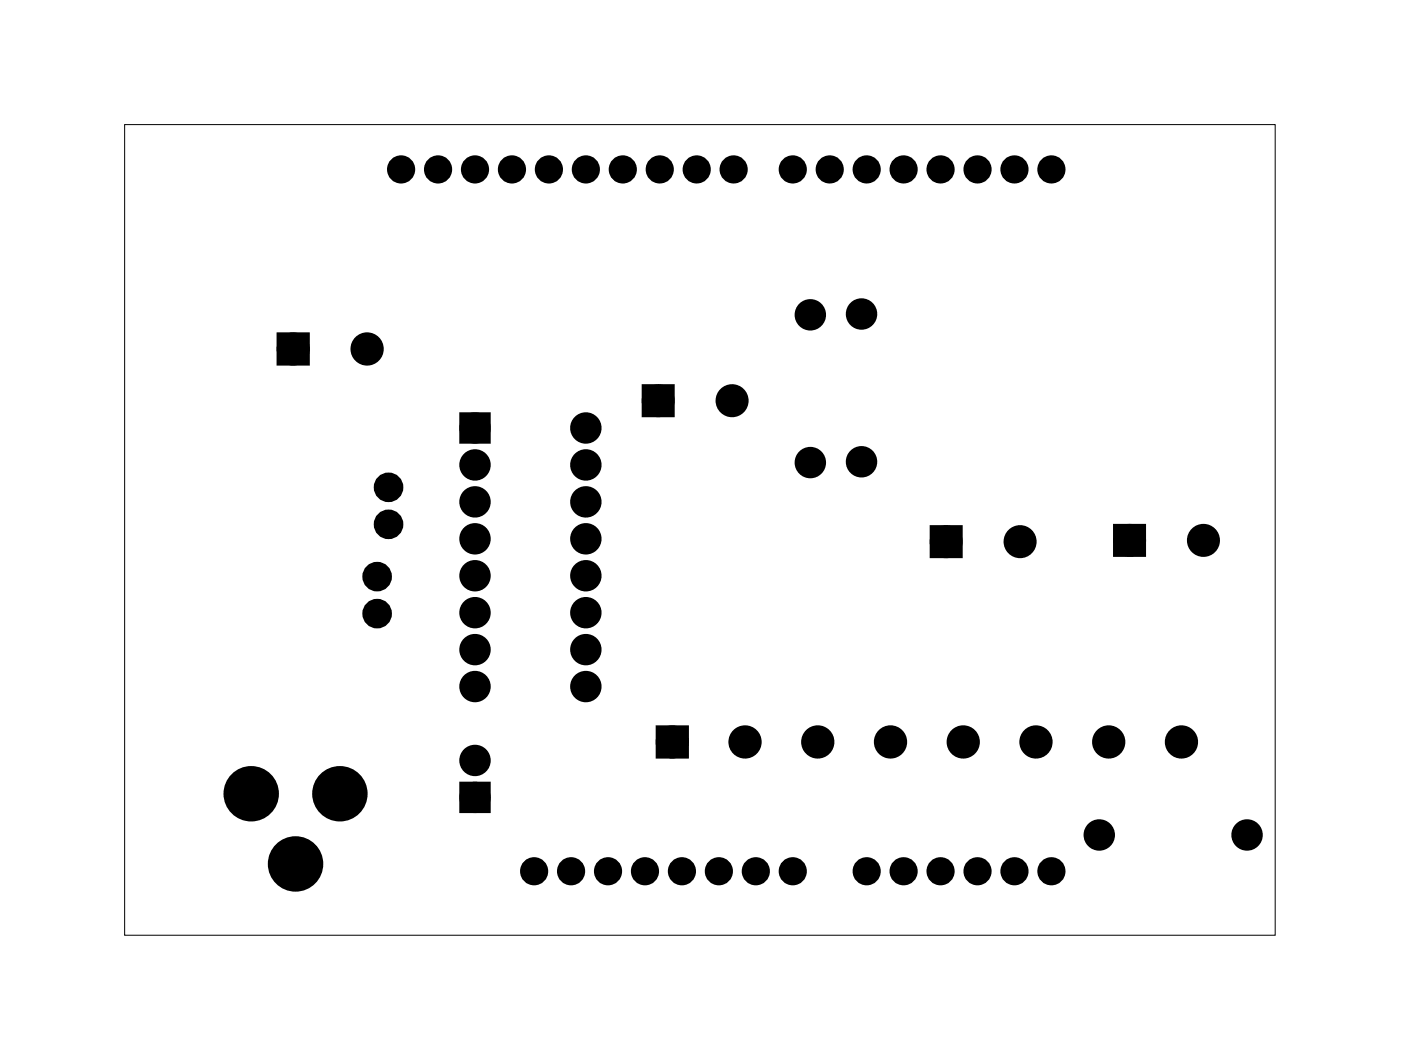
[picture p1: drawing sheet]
<svg xmlns="http://www.w3.org/2000/svg" width="96mm" height="73mm" viewBox="0 0 96 73" stroke-linecap="round" stroke-linejoin="round" font-family="sans-serif">
<path d="M8.6 8.6h79.1v55.7h-79.1z" fill="none" stroke="#000" stroke-width=".07"/>
<path d="M19.4 23.2h1.5v1.6h-1.5zM32 28.7h1.4v1.4h-1.4zM44.5 26.8h1.5v1.5h-1.5zM64.3 36.5h1.5v1.5h-1.5zM76.9 36.4h1.5v1.5h-1.5zM32 54.1h1.4v1.4h-1.4zM45.5 50.3h1.5v1.5h-1.5z" fill="#000"/>
<g fill="none" stroke="#000" stroke-width=".76" stroke-linecap="butt">
<path d="M19.4 23.2h1.5v1.6h-1.5zM32 28.7h1.4v1.4h-1.4zM44.5 26.8h1.5v1.5h-1.5zM64.3 36.5h1.5v1.5h-1.5zM76.9 36.4h1.5v1.5h-1.5zM32 54.1h1.4v1.4h-1.4zM45.5 50.3h1.5v1.5h-1.5z"/>
<circle cx="20.2" cy="24" r=".76"/>
<circle cx="25.2" cy="24" r=".76"/>
<circle cx="25.9" cy="39.6" r=".64"/>
<circle cx="26.7" cy="36.1" r=".64"/>
<circle cx="26.7" cy="33.5" r=".64"/>
<circle cx="32.7" cy="34.5" r=".7"/>
<circle cx="32.7" cy="39.6" r=".7"/>
<circle cx="32.7" cy="37" r=".7"/>
<circle cx="32.7" cy="32" r=".7"/>
<circle cx="32.7" cy="29.4" r=".7"/>
<circle cx="40.3" cy="32" r=".7"/>
<circle cx="40.3" cy="37" r=".7"/>
<circle cx="40.3" cy="39.6" r=".7"/>
<circle cx="40.3" cy="34.5" r=".7"/>
<circle cx="40.3" cy="29.4" r=".7"/>
<circle cx="45.2" cy="27.6" r=".75"/>
<circle cx="50.3" cy="27.6" r=".75"/>
<circle cx="55.7" cy="21.6" r=".7"/>
<circle cx="55.7" cy="31.8" r=".7"/>
<circle cx="59.2" cy="21.6" r=".7"/>
<circle cx="59.2" cy="31.8" r=".7"/>
<circle cx="65" cy="37.2" r=".75"/>
<circle cx="70.1" cy="37.2" r=".75"/>
<circle cx="77.6" cy="37.2" r=".75"/>
<circle cx="82.7" cy="37.2" r=".75"/>
<circle cx="17.3" cy="54.6" r="1.52"/>
<circle cx="20.3" cy="59.4" r="1.52"/>
<circle cx="23.4" cy="54.6" r="1.52"/>
<circle cx="25.9" cy="42.2" r=".64"/>
<circle cx="32.7" cy="42.1" r=".7"/>
<circle cx="32.7" cy="44.7" r=".7"/>
<circle cx="32.7" cy="47.2" r=".7"/>
<circle cx="32.7" cy="52.3" r=".7"/>
<circle cx="32.7" cy="54.8" r=".7"/>
<circle cx="40.3" cy="47.2" r=".7"/>
<circle cx="40.3" cy="42.1" r=".7"/>
<circle cx="40.3" cy="44.7" r=".7"/>
<circle cx="46.2" cy="51" r=".76"/>
<circle cx="51.2" cy="51" r=".76"/>
<circle cx="56.2" cy="51" r=".76"/>
<circle cx="61.2" cy="51" r=".76"/>
<circle cx="66.2" cy="51" r=".76"/>
<circle cx="71.2" cy="51" r=".76"/>
<circle cx="75.6" cy="57.4" r=".7"/>
<circle cx="76.2" cy="51" r=".76"/>
<circle cx="81.2" cy="51" r=".76"/>
<circle cx="85.7" cy="57.4" r=".7"/>
</g>
<g fill="#000">
<circle cx="27.6" cy="11.6" r=".66"/>
<circle cx="30.1" cy="11.6" r=".66"/>
<circle cx="32.7" cy="11.6" r=".66"/>
<circle cx="35.2" cy="11.6" r=".66"/>
<circle cx="37.7" cy="11.6" r=".66"/>
<circle cx="40.3" cy="11.6" r=".66"/>
<circle cx="42.8" cy="11.6" r=".66"/>
<circle cx="45.4" cy="11.6" r=".66"/>
<circle cx="47.9" cy="11.6" r=".66"/>
<circle cx="50.4" cy="11.6" r=".66"/>
<circle cx="54.5" cy="11.6" r=".66"/>
<circle cx="57" cy="11.6" r=".66"/>
<circle cx="59.6" cy="11.6" r=".66"/>
<circle cx="62.1" cy="11.6" r=".66"/>
<circle cx="64.7" cy="11.6" r=".66"/>
<circle cx="67.2" cy="11.6" r=".66"/>
<circle cx="69.7" cy="11.6" r=".66"/>
<circle cx="72.3" cy="11.6" r=".66"/>
<circle cx="20.2" cy="24" r=".76"/>
<circle cx="25.2" cy="24" r=".76"/>
<circle cx="25.9" cy="39.6" r=".64"/>
<circle cx="26.7" cy="33.5" r=".64"/>
<circle cx="26.7" cy="36.1" r=".64"/>
<circle cx="32.7" cy="32" r=".7"/>
<circle cx="32.7" cy="34.5" r=".7"/>
<circle cx="32.7" cy="39.6" r=".7"/>
<circle cx="32.7" cy="29.4" r=".7"/>
<circle cx="32.7" cy="37" r=".7"/>
<circle cx="40.3" cy="32" r=".7"/>
<circle cx="40.3" cy="34.5" r=".7"/>
<circle cx="40.3" cy="39.6" r=".7"/>
<circle cx="40.3" cy="29.4" r=".7"/>
<circle cx="40.3" cy="37" r=".7"/>
<circle cx="45.2" cy="27.6" r=".75"/>
<circle cx="50.3" cy="27.6" r=".75"/>
<circle cx="55.7" cy="31.8" r=".7"/>
<circle cx="55.7" cy="21.6" r=".7"/>
<circle cx="59.2" cy="31.8" r=".7"/>
<circle cx="59.2" cy="21.6" r=".7"/>
<circle cx="65" cy="37.2" r=".75"/>
<circle cx="70.1" cy="37.2" r=".75"/>
<circle cx="77.6" cy="37.2" r=".75"/>
<circle cx="82.7" cy="37.2" r=".75"/>
<circle cx="17.3" cy="54.6" r="1.52"/>
<circle cx="20.3" cy="59.4" r="1.52"/>
<circle cx="23.4" cy="54.6" r="1.52"/>
<circle cx="25.9" cy="42.2" r=".64"/>
<circle cx="32.7" cy="42.1" r=".7"/>
<circle cx="32.7" cy="44.7" r=".7"/>
<circle cx="32.7" cy="47.2" r=".7"/>
<circle cx="32.7" cy="52.3" r=".7"/>
<circle cx="32.7" cy="54.8" r=".7"/>
<circle cx="36.7" cy="59.9" r=".66"/>
<circle cx="39.3" cy="59.9" r=".66"/>
<circle cx="40.3" cy="42.1" r=".7"/>
<circle cx="40.3" cy="44.7" r=".7"/>
<circle cx="40.3" cy="47.2" r=".7"/>
<circle cx="41.8" cy="59.9" r=".66"/>
<circle cx="44.3" cy="59.9" r=".66"/>
<circle cx="46.2" cy="51" r=".76"/>
<circle cx="46.9" cy="59.9" r=".66"/>
<circle cx="49.4" cy="59.9" r=".66"/>
<circle cx="51.2" cy="51" r=".76"/>
<circle cx="52" cy="59.9" r=".66"/>
<circle cx="54.5" cy="59.9" r=".66"/>
<circle cx="56.2" cy="51" r=".76"/>
<circle cx="59.6" cy="59.9" r=".66"/>
<circle cx="61.2" cy="51" r=".76"/>
<circle cx="62.1" cy="59.9" r=".66"/>
<circle cx="64.7" cy="59.9" r=".66"/>
<circle cx="66.2" cy="51" r=".76"/>
<circle cx="67.2" cy="59.9" r=".66"/>
<circle cx="69.7" cy="59.9" r=".66"/>
<circle cx="71.2" cy="51" r=".76"/>
<circle cx="72.3" cy="59.9" r=".66"/>
<circle cx="75.6" cy="57.4" r=".7"/>
<circle cx="76.2" cy="51" r=".76"/>
<circle cx="81.2" cy="51" r=".76"/>
<circle cx="85.7" cy="57.4" r=".7"/>
</g>
<g fill="none" stroke="#000" stroke-width=".61" stroke-linecap="butt">
<circle cx="27.6" cy="11.6" r=".66"/>
<circle cx="30.1" cy="11.6" r=".66"/>
<circle cx="32.7" cy="11.6" r=".66"/>
<circle cx="35.2" cy="11.6" r=".66"/>
<circle cx="37.7" cy="11.6" r=".66"/>
<circle cx="40.3" cy="11.6" r=".66"/>
<circle cx="42.8" cy="11.6" r=".66"/>
<circle cx="45.4" cy="11.6" r=".66"/>
<circle cx="47.9" cy="11.6" r=".66"/>
<circle cx="50.4" cy="11.6" r=".66"/>
<circle cx="54.5" cy="11.6" r=".66"/>
<circle cx="57" cy="11.6" r=".66"/>
<circle cx="59.6" cy="11.6" r=".66"/>
<circle cx="62.1" cy="11.6" r=".66"/>
<circle cx="64.7" cy="11.6" r=".66"/>
<circle cx="67.2" cy="11.6" r=".66"/>
<circle cx="69.7" cy="11.6" r=".66"/>
<circle cx="72.3" cy="11.6" r=".66"/>
<circle cx="36.7" cy="59.9" r=".66"/>
<circle cx="39.3" cy="59.9" r=".66"/>
<circle cx="41.8" cy="59.9" r=".66"/>
<circle cx="44.3" cy="59.9" r=".66"/>
<circle cx="46.9" cy="59.9" r=".66"/>
<circle cx="49.4" cy="59.9" r=".66"/>
<circle cx="52" cy="59.9" r=".66"/>
<circle cx="54.5" cy="59.9" r=".66"/>
<circle cx="59.6" cy="59.9" r=".66"/>
<circle cx="62.1" cy="59.9" r=".66"/>
<circle cx="64.7" cy="59.9" r=".66"/>
<circle cx="67.2" cy="59.9" r=".66"/>
<circle cx="69.7" cy="59.9" r=".66"/>
<circle cx="72.3" cy="59.9" r=".66"/>
</g>
</svg>
